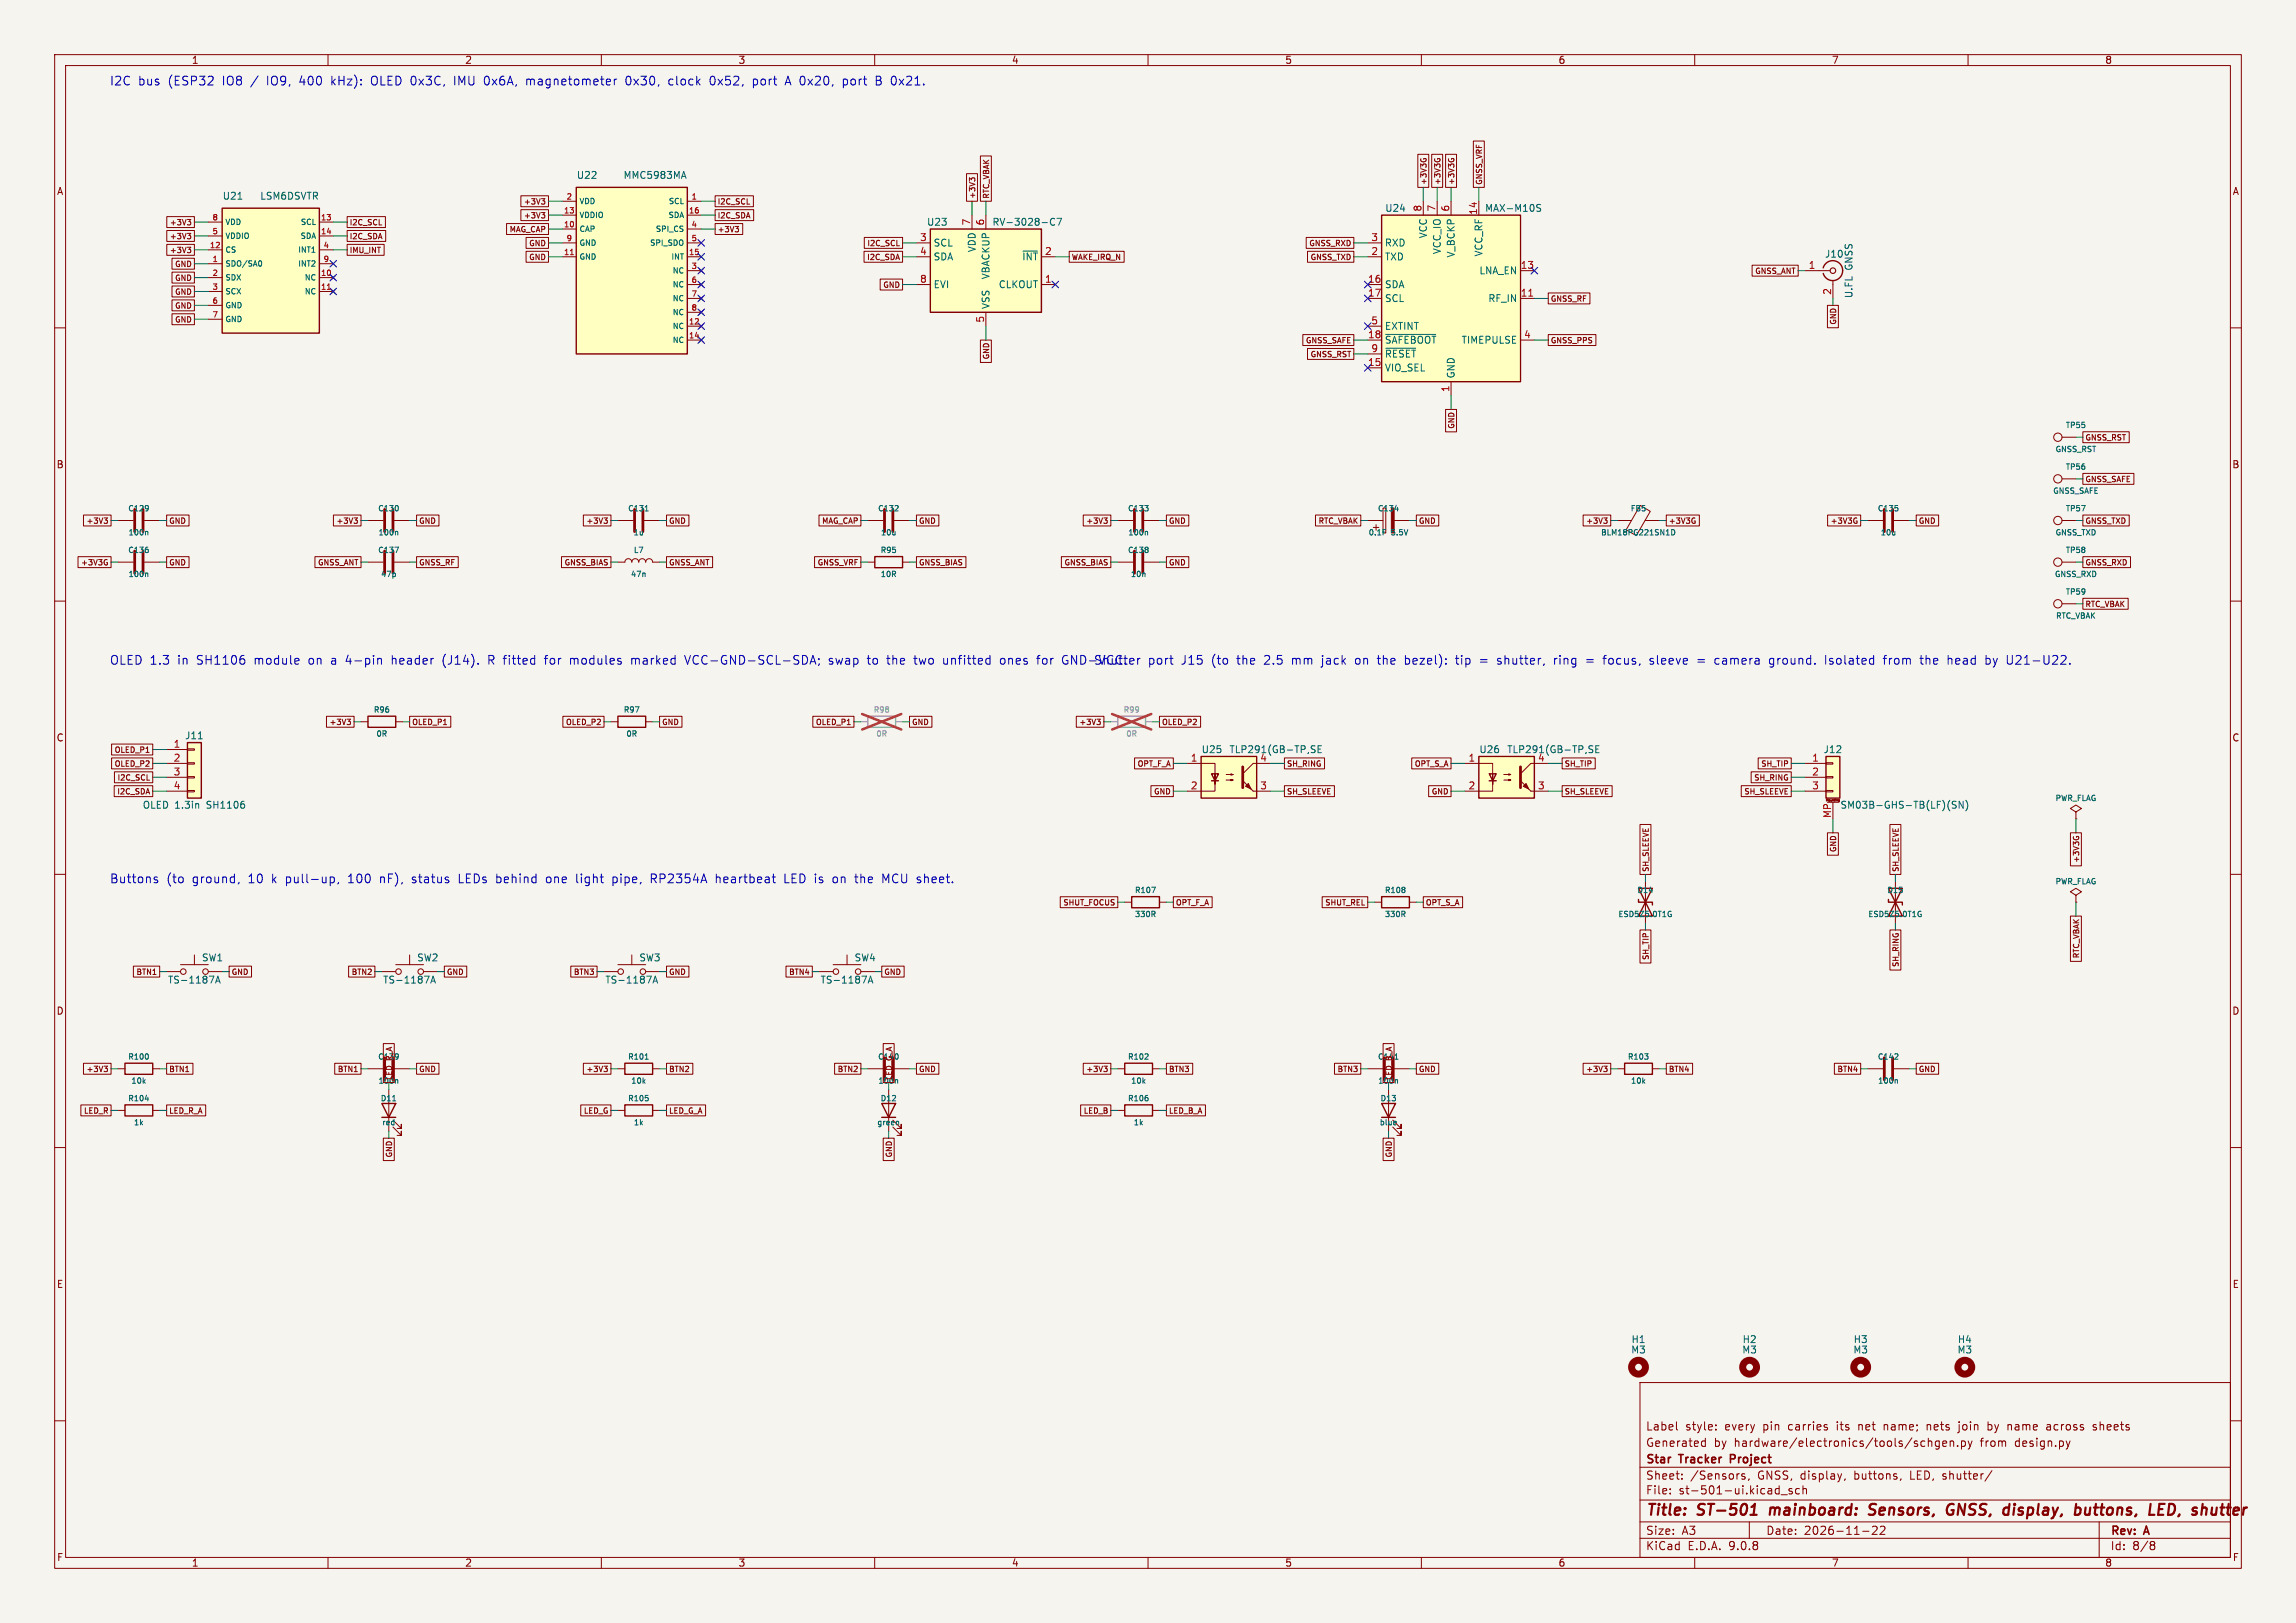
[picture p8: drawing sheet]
<svg xmlns="http://www.w3.org/2000/svg" width="420mm" height="297mm" viewBox="0 0 420 297" stroke-linecap="round" stroke-linejoin="round" font-family="sans-serif">
<defs><g id="words">
<g font-size="2.8" fill="#840000">
<text x="301" y="277.9">Title:</text>
<text x="310.6" y="277.9">ST-501</text>
<text x="324.6" y="277.9">mainboard:</text>
<text x="343.6" y="277.9">Sensors,</text>
<text x="358.6" y="277.9">GNSS,</text>
<text x="369.8" y="277.9">display,</text>
<text x="383.6" y="277.9">buttons,</text>
<text x="398" y="277.9">LED,</text>
<text x="406.7" y="277.9">shutter</text>
</g>
<g font-size="2.2" fill="#0000c2">
<text x="20" y="15.8">I2C</text>
<text x="25.2" y="15.8">bus</text>
<text x="30.8" y="15.8">(ESP32</text>
<text x="40.8" y="15.8">IO8</text>
<text x="46.1" y="15.8">/</text>
<text x="49.2" y="15.8">IO9,</text>
<text x="55.3" y="15.8">400</text>
<text x="61.2" y="15.8">kHz):</text>
<text x="68.6" y="15.8">OLED 0x3C,</text>
<text x="84.1" y="15.8">IMU 0x6A,</text>
<text x="97.5" y="15.8">magnetometer</text>
<text x="115.9" y="15.8">0x30,</text>
<text x="123.9" y="15.8">clock</text>
<text x="131.5" y="15.8">0x52,</text>
<text x="139.5" y="15.8">port</text>
<text x="145.7" y="15.8">A 0x20,</text>
<text x="156.4" y="15.8">port</text>
<text x="162.6" y="15.8">B 0x21.</text>
<text x="20" y="121.7">OLED 1.3</text>
<text x="32.5" y="121.7">in</text>
<text x="36.1" y="121.7">SH1106</text>
<text x="46.8" y="121.7">module</text>
<text x="56.8" y="121.7">on</text>
<text x="61.1" y="121.7">a</text>
<text x="63.9" y="121.7">4-pin</text>
<text x="72.4" y="121.7">header</text>
<text x="81.8" y="121.7">(J14).</text>
<text x="90.3" y="121.7">R fitted</text>
<text x="101" y="121.7">for</text>
<text x="105.7" y="121.7">modules</text>
<text x="117" y="121.7">marked</text>
<text x="127" y="121.7">VCC-GND-SCL-SDA;</text>
<text x="153.5" y="121.7">swap</text>
<text x="160.7" y="121.7">to</text>
<text x="164.4" y="121.7">the</text>
<text x="169.5" y="121.7">two</text>
<text x="174.9" y="121.7">unfitted</text>
<text x="185.5" y="121.7">ones</text>
<text x="192.4" y="121.7">for</text>
<text x="197.1" y="121.7">GND-VCC.</text>
<text x="200" y="121.7">Shutter</text>
<text x="210" y="121.7">port</text>
<text x="216.1" y="121.7">J15</text>
<text x="221.7" y="121.7">(to</text>
<text x="226.5" y="121.7">the</text>
<text x="231.6" y="121.7">2.5</text>
<text x="236.8" y="121.7">mm</text>
<text x="242.4" y="121.7">jack</text>
<text x="248.6" y="121.7">on</text>
<text x="252.9" y="121.7">the</text>
<text x="258" y="121.7">bezel):</text>
<text x="267.5" y="121.7">tip</text>
<text x="272" y="121.7">=</text>
<text x="275.3" y="121.7">shutter,</text>
<text x="285.8" y="121.7">ring</text>
<text x="295.1" y="121.7">focus,</text>
<text x="303.7" y="121.7">sleeve</text>
<text x="312.6" y="121.7">=</text>
<text x="315.9" y="121.7">camera</text>
<text x="326" y="121.7">ground.</text>
<text x="336.4" y="121.7">Isolated</text>
<text x="347.2" y="121.7">from</text>
<text x="354.1" y="121.7">the</text>
<text x="359.2" y="121.7">head</text>
<text x="366.2" y="121.7">by</text>
<text x="370.3" y="121.7">U21-U22.</text>
<text x="20" y="161.7">Buttons</text>
<text x="30.4" y="161.7">(to</text>
<text x="35.2" y="161.7">ground,</text>
<text x="45.6" y="161.7">10</text>
<text x="50" y="161.7">k pull-up,</text>
<text x="64.2" y="161.7">100</text>
<text x="70.1" y="161.7">nF),</text>
<text x="76.1" y="161.7">status</text>
<text x="84.8" y="161.7">LEDs behind</text>
<text x="101.1" y="161.7">one</text>
<text x="106.7" y="161.7">light</text>
<text x="113.4" y="161.7">pipe,</text>
<text x="120.6" y="161.7">RP2354A</text>
<text x="132.6" y="161.7">heartbeat</text>
<text x="145.3" y="161.7">LED is</text>
<text x="154.4" y="161.7">on</text>
<text x="158.7" y="161.7">the</text>
<text x="163.8" y="161.7">MCU sheet.</text>
</g>
<g font-size="2.1" fill="#840000">
<text x="301" y="262">Label</text>
<text x="308.3" y="262">style:</text>
<text x="315.6" y="262">every</text>
<text x="322.7" y="262">pin</text>
<text x="327.4" y="262">carries</text>
<text x="336.4" y="262">its</text>
<text x="340.5" y="262">net</text>
<text x="345.3" y="262">name;</text>
<text x="353.3" y="262">nets</text>
<text x="359.3" y="262">join</text>
<text x="364.8" y="262">by</text>
<text x="368.6" y="262">name</text>
<text x="375.9" y="262">across</text>
<text x="384.5" y="262">sheets</text>
<text x="301" y="268.2">Star</text>
<text x="301" y="265">Generated</text>
<text x="307.3" y="268.2">Tracker</text>
<text x="313.5" y="265">by</text>
<text x="317.2" y="268.2">Project</text>
<text x="317.3" y="265">hardware/electronics/tools/schgen.py</text>
<text x="362.5" y="265">from</text>
<text x="368.9" y="265">design.py</text>
<text x="301" y="273.7">File:</text>
<text x="301" y="271">Sheet:</text>
<text x="307.1" y="273.7">st-501-ui.kicad_sch</text>
<text x="309.2" y="271">/Sensors,</text>
<text x="321.6" y="271">GNSS, display,</text>
<text x="339.5" y="271">buttons,</text>
<text x="349.8" y="271">LED, shutter/</text>
<text x="301" y="281.1">Size:</text>
<text x="307.6" y="281.1">A3</text>
<text x="323" y="281.1">Date:</text>
<text x="330" y="281.1">2026-11-22</text>
<text x="386" y="281.3">Rev:</text>
<text x="392.4" y="281.3">A</text>
<text x="301" y="283.9">KiCad</text>
<text x="308.7" y="283.9">E.D.A.</text>
<text x="316.3" y="283.9">9.0.8</text>
<text x="386" y="283.9">Id:</text>
<text x="390.1" y="283.9">8/8</text>
</g>
<g font-size="1.8" fill="#840000">
<text x="35" y="11.9">1</text>
<text x="85" y="11.9">2</text>
<text x="135" y="11.9">3</text>
<text x="185" y="11.9">4</text>
<text x="235" y="11.9">5</text>
<text x="285" y="11.9">6</text>
<text x="335" y="11.9">7</text>
<text x="385" y="11.9">8</text>
<text x="10.3" y="35.9">A</text>
<text x="408.3" y="35.9">A</text>
<text x="10.3" y="85.9">B</text>
<text x="408.2" y="85.9">B</text>
<text x="10.3" y="135.9">C</text>
<text x="408.2" y="135.9">C</text>
<text x="10.3" y="185.9">D</text>
<text x="408.2" y="185.9">D</text>
<text x="10.3" y="235.9">E</text>
<text x="408.3" y="235.9">E</text>
<text x="10.3" y="285.9">F</text>
<text x="35" y="286.9">1</text>
<text x="85" y="286.9">2</text>
<text x="135" y="286.9">3</text>
<text x="185" y="286.9">4</text>
<text x="235" y="286.9">5</text>
<text x="285" y="286.9">6</text>
<text x="335" y="286.9">7</text>
<text x="385" y="286.9">8</text>
<text x="408.3" y="285.9">F</text>
</g>
<g font-size="1.8" fill="#006464">
<text x="105.4" y="32.9">U22</text>
<text x="114" y="32.9">MMC5983MA</text>
<text x="40.6" y="36.7">U21</text>
<text x="47.5" y="36.7">LSM6DSVTR</text>
<text x="169.5" y="41.5">U23</text>
<text x="181.4" y="41.5">RV-3028-C7</text>
<text x="253.3" y="39">U24</text>
<text x="271.6" y="39">MAX-M10S</text>
<text x="170.7" y="45.3">SCL</text>
<text x="170.7" y="47.9">SDA</text>
<text x="178.7" y="46.2" transform="rotate(-90 178.7 46.2)">VDD</text>
<text x="186.9" y="47.9">~{INT}</text>
<text x="253.2" y="45.3">RXD</text>
<text x="253.2" y="47.9">TXD</text>
<text x="261.2" y="43.7" transform="rotate(-90 261.2 43.7)">VCC</text>
<text x="263.8" y="46.6" transform="rotate(-90 263.8 46.6)">VCC_IO</text>
<text x="266.3" y="47.2" transform="rotate(-90 266.3 47.2)">V_BCKP</text>
<text x="271.4" y="47" transform="rotate(-90 271.4 47)">VCC_RF</text>
<text x="333.7" y="47.3">J10</text>
<text x="170.7" y="52.9">EVI</text>
<text x="181.2" y="51.2" transform="rotate(-90 181.2 51.2)">VBACKUP</text>
<text x="182.6" y="52.9">CLKOUT</text>
<text x="253.2" y="52.9">SDA</text>
<text x="270.5" y="50.4">LNA_EN</text>
<text x="339.1" y="49.4" transform="rotate(-90 339.1 49.4)">GNSS</text>
<text x="181.2" y="56.6" transform="rotate(-90 181.2 56.6)">VSS</text>
<text x="253.2" y="55.5">SCL</text>
<text x="272.2" y="55.5">RF_IN</text>
<text x="339.1" y="54.7" transform="rotate(-90 339.1 54.7)">U.FL</text>
<text x="253.2" y="60.6">EXTINT</text>
<text x="253.2" y="63.1">~{SAFEBOOT}</text>
<text x="253.2" y="65.6">~{RESET}</text>
<text x="267.3" y="63.1">TIMEPULSE</text>
<text x="253.2" y="68.2">VIO_SEL</text>
<text x="266.3" y="69.3" transform="rotate(-90 266.3 69.3)">GND</text>
<text x="33.8" y="135.5">J11</text>
<text x="219.7" y="138">U25</text>
<text x="224.8" y="138">TLP291(GB-TP,SE</text>
<text x="230.4" y="139.4">4</text>
<text x="270.5" y="138">U26</text>
<text x="275.6" y="138">TLP291(GB-TP,SE</text>
<text x="281.2" y="139.4">4</text>
<text x="333.5" y="138">J12</text>
<text x="26" y="148.2">OLED 1.3in</text>
<text x="37.9" y="148.2">SH1106</text>
<text x="336.6" y="148.2">SM03B-GHS-TB(LF)(SN)</text>
<text x="36.8" y="176.1">SW1</text>
<text x="76.2" y="176.1">SW2</text>
<text x="116.8" y="176.1">SW3</text>
<text x="156.2" y="176.1">SW4</text>
<text x="30.6" y="180.2">TS-1187A</text>
<text x="70" y="180.2">TS-1187A</text>
<text x="110.6" y="180.2">TS-1187A</text>
<text x="150" y="180.2">TS-1187A</text>
<text x="298.3" y="246">H1</text>
<text x="318.7" y="246">H2</text>
<text x="339" y="246">H3</text>
<text x="358" y="246">H4</text>
<text x="298.3" y="247.9">M3</text>
<text x="318.6" y="247.9">M3</text>
<text x="338.9" y="247.9">M3</text>
<text x="358" y="247.9">M3</text>
</g>
<g font-size="1.8" fill="#a90000">
<text x="177.5" y="41.3" transform="rotate(-90 177.5 41.3)">7</text>
<text x="180.1" y="41.3" transform="rotate(-90 180.1 41.3)">6</text>
<text x="260.1" y="38.8" transform="rotate(-90 260.1 38.8)">8</text>
<text x="262.6" y="38.8" transform="rotate(-90 262.6 38.8)">7</text>
<text x="265.2" y="38.8" transform="rotate(-90 265.2 38.8)">6</text>
<text x="270.3" y="39.4" transform="rotate(-90 270.3 39.4)">14</text>
<text x="168.2" y="44.2">3</text>
<text x="168.2" y="46.7">4</text>
<text x="191.1" y="46.7">2</text>
<text x="250.8" y="44.2">3</text>
<text x="250.8" y="46.7">2</text>
<text x="168.2" y="51.8">8</text>
<text x="191.1" y="51.8">1</text>
<text x="250.1" y="51.8">16</text>
<text x="278.1" y="49.3">13</text>
<text x="330.8" y="49.3">1</text>
<text x="180.1" y="59.1" transform="rotate(-90 180.1 59.1)">5</text>
<text x="250.1" y="54.4">17</text>
<text x="250.8" y="59.4">5</text>
<text x="278.1" y="54.4">11</text>
<text x="335" y="54" transform="rotate(-90 335 54)">2</text>
<text x="250.1" y="62">18</text>
<text x="250.8" y="64.5">9</text>
<text x="278.7" y="62">4</text>
<text x="250.1" y="67.1">15</text>
<text x="265.2" y="71.8" transform="rotate(-90 265.2 71.8)">1</text>
<text x="31.7" y="136.9">1</text>
<text x="31.7" y="139.4">2</text>
<text x="31.7" y="142">3</text>
<text x="217.7" y="139.4">1</text>
<text x="268.5" y="139.4">1</text>
<text x="331.4" y="139.4">1</text>
<text x="331.4" y="142">2</text>
<text x="31.7" y="144.5">4</text>
<text x="217.7" y="144.5">2</text>
<text x="230.4" y="144.5">3</text>
<text x="268.5" y="144.5">2</text>
<text x="281.2" y="144.5">3</text>
<text x="331.4" y="144.5">3</text>
<text x="335" y="149.8" transform="rotate(-90 335 149.8)">MP</text>
</g>
<g font-size="1.4" fill="#840000">
<text x="261.1" y="33.9" transform="rotate(-90 261.1 33.9)">+3V3G</text>
<text x="263.7" y="33.9" transform="rotate(-90 263.7 33.9)">+3V3G</text>
<text x="266.2" y="33.9" transform="rotate(-90 266.2 33.9)">+3V3G</text>
<text x="271.3" y="33.9" transform="rotate(-90 271.3 33.9)">GNSS_VRF</text>
<text x="30.9" y="41.4">+3V3</text>
<text x="63.9" y="41.4">I2C_SCL</text>
<text x="95.7" y="40.2">+3V3</text>
<text x="95.7" y="37.6">+3V3</text>
<text x="131.2" y="37.6">I2C_SCL</text>
<text x="131.2" y="40.2">I2C_SDA</text>
<text x="178.6" y="36.5" transform="rotate(-90 178.6 36.5)">+3V3</text>
<text x="181.1" y="36.5" transform="rotate(-90 181.1 36.5)">RTC_VBAK</text>
<text x="30.9" y="44">+3V3</text>
<text x="30.9" y="46.5">+3V3</text>
<text x="63.9" y="44">I2C_SDA</text>
<text x="63.9" y="46.5">IMU_INT</text>
<text x="93.1" y="42.7">MAG_CAP</text>
<text x="96.7" y="45.2">GND</text>
<text x="96.7" y="47.8">GND</text>
<text x="131.2" y="42.7">+3V3</text>
<text x="158.5" y="47.8">I2C_SDA</text>
<text x="158.5" y="45.2">I2C_SCL</text>
<text x="196" y="47.8">WAKE_IRQ_N</text>
<text x="239.4" y="45.2">GNSS_RXD</text>
<text x="239.6" y="47.8">GNSS_TXD</text>
<text x="31.9" y="49.1">GND</text>
<text x="31.9" y="51.6">GND</text>
<text x="161.4" y="52.9">GND</text>
<text x="320.9" y="50.3">GNSS_ANT</text>
<text x="31.9" y="54.1">GND</text>
<text x="31.9" y="56.7">GND</text>
<text x="31.9" y="59.2">GND</text>
<text x="283.6" y="55.4">GNSS_RF</text>
<text x="336.1" y="59.6" transform="rotate(-90 336.1 59.6)">GND</text>
<text x="181.1" y="65.9" transform="rotate(-90 181.1 65.9)">GND</text>
<text x="238.7" y="63">GNSS_SAFE</text>
<text x="239.6" y="65.6">GNSS_RST</text>
<text x="283.6" y="63">GNSS_PPS</text>
<text x="266.2" y="78.6" transform="rotate(-90 266.2 78.6)">GND</text>
<text x="381.4" y="80.8">GNSS_RST</text>
<text x="381.4" y="88.4">GNSS_SAFE</text>
<text x="15.7" y="96">+3V3</text>
<text x="30.9" y="96">GND</text>
<text x="61.4" y="96">+3V3</text>
<text x="76.6" y="96">GND</text>
<text x="107.1" y="96">+3V3</text>
<text x="122.3" y="96">GND</text>
<text x="150.2" y="96">MAG_CAP</text>
<text x="168" y="96">GND</text>
<text x="198.6" y="96">+3V3</text>
<text x="213.7" y="96">GND</text>
<text x="241" y="96">RTC_VBAK</text>
<text x="259.5" y="96">GND</text>
<text x="290" y="96">+3V3</text>
<text x="305.2" y="96">+3V3G</text>
<text x="334.7" y="96">+3V3G</text>
<text x="350.9" y="96">GND</text>
<text x="381.4" y="96">GNSS_TXD</text>
<text x="14.7" y="103.7">+3V3G</text>
<text x="30.9" y="103.7">GND</text>
<text x="58" y="103.7">GNSS_ANT</text>
<text x="76.6" y="103.7">GNSS_RF</text>
<text x="103.1" y="103.7">GNSS_BIAS</text>
<text x="122.3" y="103.7">GNSS_ANT</text>
<text x="149.4" y="103.7">GNSS_VRF</text>
<text x="168" y="103.7">GNSS_BIAS</text>
<text x="194.6" y="103.7">GNSS_BIAS</text>
<text x="213.7" y="103.7">GND</text>
<text x="381.4" y="103.7">GNSS_RXD</text>
<text x="381.4" y="111.3">RTC_VBAK</text>
<text x="20.8" y="138">OLED_P1</text>
<text x="60.1" y="132.9">+3V3</text>
<text x="75.3" y="132.9">OLED_P1</text>
<text x="103.4" y="132.9">OLED_P2</text>
<text x="121" y="132.9">GND</text>
<text x="149.1" y="132.9">OLED_P1</text>
<text x="166.7" y="132.9">GND</text>
<text x="197.3" y="132.9">+3V3</text>
<text x="212.5" y="132.9">OLED_P2</text>
<text x="20.8" y="140.5">OLED_P2</text>
<text x="21.4" y="143">I2C_SCL</text>
<text x="208" y="140.5">OPT_F_A</text>
<text x="235.3" y="140.5">SH_RING</text>
<text x="258.7" y="140.5">OPT_S_A</text>
<text x="286.1" y="140.5">SH_TIP</text>
<text x="320.7" y="143">SH_RING</text>
<text x="322" y="140.5">SH_TIP</text>
<text x="21.3" y="145.6">I2C_SDA</text>
<text x="211" y="145.6">GND</text>
<text x="235.3" y="145.6">SH_SLEEVE</text>
<text x="261.8" y="145.6">GND</text>
<text x="286.1" y="145.6">SH_SLEEVE</text>
<text x="318.9" y="145.6">SH_SLEEVE</text>
<text x="301.8" y="159.6" transform="rotate(-90 301.8 159.6)">SH_SLEEVE</text>
<text x="336.1" y="156.1" transform="rotate(-90 336.1 156.1)">GND</text>
<text x="347.5" y="159.6" transform="rotate(-90 347.5 159.6)">SH_SLEEVE</text>
<text x="380.5" y="158" transform="rotate(-90 380.5 158)">+3V3G</text>
<text x="194.4" y="165.9">SHUT_FOCUS</text>
<text x="215" y="165.9">OPT_F_A</text>
<text x="242.3" y="165.9">SHUT_REL</text>
<text x="260.7" y="165.9">OPT_S_A</text>
<text x="24.8" y="178.6">BTN1</text>
<text x="42.3" y="178.6">GND</text>
<text x="64.2" y="178.6">BTN2</text>
<text x="81.7" y="178.6">GND</text>
<text x="104.8" y="178.6">BTN3</text>
<text x="122.3" y="178.6">GND</text>
<text x="144.2" y="178.6">BTN4</text>
<text x="161.7" y="178.6">GND</text>
<text x="301.8" y="175.8" transform="rotate(-90 301.8 175.8)">SH_TIP</text>
<text x="347.5" y="177.1" transform="rotate(-90 347.5 177.1)">SH_RING</text>
<text x="380.5" y="175.5" transform="rotate(-90 380.5 175.5)">RTC_VBAK</text>
<text x="15.7" y="196.4">+3V3</text>
<text x="30.9" y="196.4">BTN1</text>
<text x="61.6" y="196.4">BTN1</text>
<text x="69.1" y="194.1">C139</text>
<text x="71.9" y="197.7" transform="rotate(-90 71.9 197.7)">LED_R_A</text>
<text x="76.6" y="196.4">GND</text>
<text x="107.1" y="196.4">+3V3</text>
<text x="122.3" y="196.4">BTN2</text>
<text x="153.1" y="196.4">BTN2</text>
<text x="160.5" y="194.1">C140</text>
<text x="163.4" y="197.7" transform="rotate(-90 163.4 197.7)">LED_G_A</text>
<text x="168" y="196.4">GND</text>
<text x="198.6" y="196.4">+3V3</text>
<text x="213.7" y="196.4">BTN3</text>
<text x="244.5" y="196.4">BTN3</text>
<text x="251.9" y="194.1">C141</text>
<text x="254.8" y="197.7" transform="rotate(-90 254.8 197.7)">LED_B_A</text>
<text x="259.5" y="196.4">GND</text>
<text x="290" y="196.4">+3V3</text>
<text x="305.2" y="196.4">BTN4</text>
<text x="336" y="196.4">BTN4</text>
<text x="350.9" y="196.4">GND</text>
<text x="69.1" y="198.5">100n</text>
<text x="160.6" y="198.5">100n</text>
<text x="252" y="198.5">100n</text>
<text x="15.2" y="204">LED_R</text>
<text x="30.9" y="204">LED_R_A</text>
<text x="106.7" y="204">LED_G</text>
<text x="122.3" y="204">LED_G_A</text>
<text x="198.1" y="204">LED_B</text>
<text x="213.7" y="204">LED_B_A</text>
<text x="71.9" y="212" transform="rotate(-90 71.9 212)">GND</text>
<text x="163.4" y="212" transform="rotate(-90 163.4 212)">GND</text>
<text x="254.8" y="212" transform="rotate(-90 254.8 212)">GND</text>
</g>
<g font-size="1.4" fill="#a90000">
<text x="38.8" y="40.4">8</text>
<text x="58.6" y="40.4">13</text>
<text x="103.1" y="39.1">13</text>
<text x="103.1" y="41.7">10</text>
<text x="103.5" y="36.6">2</text>
<text x="125.9" y="39.1">16</text>
<text x="126.4" y="36.6">1</text>
<text x="126.4" y="41.7">4</text>
<text x="38.3" y="45.5">12</text>
<text x="38.8" y="42.9">5</text>
<text x="58.6" y="42.9">14</text>
<text x="59.1" y="45.5">4</text>
<text x="103.1" y="46.7">11</text>
<text x="103.5" y="44.2">9</text>
<text x="125.9" y="46.7">15</text>
<text x="126.4" y="44.2">5</text>
<text x="38.8" y="48">1</text>
<text x="38.8" y="50.5">2</text>
<text x="38.8" y="53.1">3</text>
<text x="58.6" y="50.5">10</text>
<text x="58.6" y="53.1">11</text>
<text x="59.1" y="48">9</text>
<text x="126.4" y="49.3">3</text>
<text x="126.4" y="51.8">6</text>
<text x="38.8" y="55.6">6</text>
<text x="38.8" y="58.2">7</text>
<text x="125.9" y="59.4">12</text>
<text x="126.4" y="54.4">7</text>
<text x="126.4" y="56.9">8</text>
<text x="125.9" y="62">14</text>
</g>
<g font-size="1.4" fill="#006464">
<text x="41.1" y="41.4">VDD</text>
<text x="54.9" y="41.4">SCL</text>
<text x="105.9" y="37.6">VDD</text>
<text x="105.9" y="40.1">VDDIO</text>
<text x="122.2" y="40.1">SDA</text>
<text x="122.2" y="37.6">SCL</text>
<text x="41.1" y="43.9">VDDIO</text>
<text x="41.1" y="46.4">CS</text>
<text x="54.4" y="46.4">INT1</text>
<text x="54.8" y="43.9">SDA</text>
<text x="105.9" y="42.6">CAP</text>
<text x="105.9" y="45.2">GND</text>
<text x="105.9" y="47.7">GND</text>
<text x="118.8" y="45.2">SPI_SDO</text>
<text x="119.8" y="42.6">SPI_CS</text>
<text x="122.7" y="47.7">INT</text>
<text x="41.1" y="49">SDO/SA0</text>
<text x="41.1" y="51.5">SDX</text>
<text x="54.4" y="49">INT2</text>
<text x="55.6" y="51.5">NC</text>
<text x="122.9" y="50.3">NC</text>
<text x="122.9" y="52.8">NC</text>
<text x="41.1" y="54.1">SCX</text>
<text x="41.1" y="56.6">GND</text>
<text x="41.1" y="59.1">GND</text>
<text x="55.6" y="54.1">NC</text>
<text x="122.9" y="55.3">NC</text>
<text x="122.9" y="57.9">NC</text>
<text x="122.9" y="60.4">NC</text>
<text x="122.9" y="63">NC</text>
<text x="375.9" y="82.9">GNSS_RST</text>
<text x="377.8" y="78.5">TP55</text>
<text x="377.8" y="86.2">TP56</text>
<text x="23.3" y="93.8">C129</text>
<text x="69.1" y="93.8">C130</text>
<text x="114.8" y="93.8">C131</text>
<text x="160.5" y="93.8">C132</text>
<text x="206.2" y="93.8">C133</text>
<text x="251.9" y="93.8">C134</text>
<text x="298.2" y="93.8">FB5</text>
<text x="343.4" y="93.8">C135</text>
<text x="375.5" y="90.6">GNSS_SAFE</text>
<text x="377.8" y="93.8">TP57</text>
<text x="23.3" y="101.4">C136</text>
<text x="23.4" y="98.2">100n</text>
<text x="69.1" y="101.4">C137</text>
<text x="69.1" y="98.2">100n</text>
<text x="115.8" y="98.2">1u</text>
<text x="115.8" y="101.4">L7</text>
<text x="161" y="101.4">R95</text>
<text x="161" y="98.2">10u</text>
<text x="206.2" y="101.4">C138</text>
<text x="206.3" y="98.2">100n</text>
<text x="250.3" y="98.2">0.1F</text>
<text x="254.5" y="98.2">5.5V</text>
<text x="292.8" y="98.2">BLM18PG221SN1D</text>
<text x="343.9" y="98.2">10u</text>
<text x="375.9" y="98.2">GNSS_TXD</text>
<text x="377.8" y="101.4">TP58</text>
<text x="23.4" y="105.8">100n</text>
<text x="69.6" y="105.8">47p</text>
<text x="115.3" y="105.8">47n</text>
<text x="161" y="105.8">10R</text>
<text x="206.7" y="105.8">10n</text>
<text x="375.8" y="105.8">GNSS_RXD</text>
<text x="376" y="113.4">RTC_VBAK</text>
<text x="377.8" y="109">TP59</text>
<text x="68.3" y="130.6">R96</text>
<text x="114" y="130.6">R97</text>
<text x="68.7" y="135">0R</text>
<text x="114.5" y="135">0R</text>
<text x="375.9" y="146.8">PWR_FLAG</text>
<text x="207.5" y="163.6">R107</text>
<text x="253.2" y="163.6">R108</text>
<text x="299.4" y="163.6">D14</text>
<text x="345.1" y="163.6">D15</text>
<text x="375.9" y="162">PWR_FLAG</text>
<text x="207.5" y="168">330R</text>
<text x="253.2" y="168">330R</text>
<text x="295.9" y="168">ESD5Z5.0T1G</text>
<text x="341.7" y="168">ESD5Z5.0T1G</text>
<text x="23.3" y="194.1">R100</text>
<text x="114.8" y="194.1">R101</text>
<text x="206.2" y="194.1">R102</text>
<text x="297.7" y="194.1">R103</text>
<text x="343.4" y="194.1">C142</text>
<text x="23.3" y="201.7">R104</text>
<text x="23.9" y="198.5">10k</text>
<text x="69.5" y="201.7">D11</text>
<text x="114.8" y="201.7">R105</text>
<text x="115.4" y="198.5">10k</text>
<text x="161" y="201.7">D12</text>
<text x="206.2" y="201.7">R106</text>
<text x="206.8" y="198.5">10k</text>
<text x="252.4" y="201.7">D13</text>
<text x="298.2" y="198.5">10k</text>
<text x="343.4" y="198.5">100n</text>
<text x="24.4" y="206.1">1k</text>
<text x="69.8" y="206.1">red</text>
<text x="115.8" y="206.1">1k</text>
<text x="160.4" y="206.1">green</text>
<text x="207.3" y="206.1">1k</text>
<text x="252.3" y="206.1">blue</text>
</g>
<g font-size="1.4" fill="#939391">
<text x="159.7" y="130.6">R98</text>
<text x="205.4" y="130.6">R99</text>
<text x="160.2" y="135">0R</text>
<text x="205.9" y="135">0R</text>
</g>
<text font-size=".5" fill="#840000" x="333.9" y="146.8">Mounting</text>
</g></defs>
<path d="M0 0h420v297h-420z" fill="#f5f4ef" stroke="#f5f4ef" stroke-width=".18"/>
<g fill="none" stroke="#840000" stroke-width=".18">
<path d="M10 10h400v277h-400zM12 12h396v273h-396zM60 10v2M110 10v2M160 10v2M210 10v2M260 10v2M310 10v2M360 10v2M10 60h2M408 60h2M10 110h2"/>
<path d="M408 110h2M66 132.1h1.3M72.4 132.1h1.3M10 160h2M408 160h2M10 210h2M408 210h2M300 253h108v32h-108zM10 260h2M300 278.5h108M300 274.5h108M300 268.5h108"/>
<path d="M305.5 273.2v.2M305.5 272.5v.1M306.7 261.5l.2 .2M307.7 270.5v.2M307.7 269.8v.1M311.4 264.6h.5M311.4 263.8h.5M311.9 263.2v1.5M313.9 261.5v.2M313.9 260.8v.1M318.6 270l.6 .4-.2 .3-.4-.1M319.2 269.8l-.4-.1-.2 .2"/>
<path d="M319.9 270.6l-.1 .3M320 278.5v3M325.8 273.5h1.1M327.8 272.5l-.4-.1-.2 .2 .1 .2 .5 .2v.3h-.6M329.2 272.5l-.5-.1-.3 .3v.4l.2 .2h.6M329.8 272.5l.2-.1 .4 .1v.9M329.8 271.9v1.5M337.5 270.6l-.1 .3M342.5 279.4l.6-.1 .2 .1 .1 .3-1 1.1h1M344.2 279.3l-.3 .1M344.5 279.3l.3 .3-.1 .3-.8 .9h.9M344.7 260.7v1"/>
<path d="M344.7 260.8h.1M347.7 270.6l-.1 .3M352.5 260.7v1M352.7 263.8l.2-.1 .4 .1 .1 .9M352.7 263.2v1.5M352.7 260.7l-.2 .1M354.7 263.8l-.4-.1-.3 .3v.4l.2 .2h.5M354.7 263.7v1.2l-.3 .3-.3-.1M355.4 264.2l.7-.2-.1-.2-.4-.1-.2 .2v.7h.6M356.7 263.8l.2-.1 .4 .1 .1 .9M356.7 263.7v1M358.1 264.5v.2"/>
<path d="M358.4 260.2v.1M358.4 260.7v1.3l-.3 .2M358.8 263.8l.4-.1 .3 .3v.4l-.1 .2h-.6M358.8 263.7v1.5M360 263.7l.4 1M360.4 264.7l-.4 .5M360.7 263.7l-.3 1M363.7 260.2v1.5M363.7 260.8h.5M363.7 261.6h.5M364.4 269.1l-1.3 1.9M367.5 260.7h.2l.2 .2v.8"/>
<path d="M374.4 260.8h.6l.1 .9M374.4 261.6h.7M375.1 261l-.7 .2M378.7 263.7l-.4 1M383.4 260.8l-.3-.1-.2 .2v.2l.5 .2v.3h-.5M384 278.5v6.5M408 260h2M60 285v2M110 285v2M160 285v2M210 285v2M260 285v2"/>
<path d="M300 281.5h108M310 285v2M340.7 280.2h1.2M360 285v2M393.6 282.1l.4 .1 .2 .2-.3 .3M393.6 282.7h.3M393.9 282.7l.2 .2 .1 .4-.2 .2-.4 .1"/>
</g>
<g fill="none" stroke="#840000" stroke-width=".4">
<path d="M320.2 277.2h1.1M320.6 275.7l.4-.5-.2 2M323.9 275.9l-.2 1.3M342.9 277a.85 .85 0 0 1-1.1 .1M342.9 275.2l-.7 .1a.46 .46 0 0 0-.2 .5 .46 .46 0 0 0 .3 .4l.6 .1M357 276.3h.3v.7a.68 .68 0 0 1-1.1-.1M357.4 275.3a.86 .86 0 0 0-1.3 .8M368.5 275.9l-.2 1.3M368.5 275.2v.2M368.5 275.2l-.1 .1 .1 .1M368.5 275.2l.1 .1-.1 .1M381.5 275.9l-.1 1.2a.57 .57 0 0 0 .8-.1"/>
<path d="M382.4 275.9l-.2 1.3M394.8 277.2h.9M394.9 276.2h.7M395 275.2h1M397.3 275.2h-.5l-.2 2 .7-.1M405.4 277l-.4 .2M405.5 275.9l-.2 1.3"/>
</g>
<path d="M316.5 267h.6M317.1 266.2h-.6v1.5" fill="none" stroke="#840000" stroke-width=".3"/>
<circle cx="299.7" cy="250.2" r="1.27" fill="none" stroke="#840000" stroke-width="1.3"/>
<path d="M67.3 131.1h5.1v2h-5.1z" fill="none" stroke="#840000" stroke-width=".25"/>
<path d="M34.3 135.9h2.5v10.2h-2.5z" fill="#ffffc2"/>
<path d="M34.3 135.9h2.5v10.2h-2.5zM113 131.1h5.1v2h-5.1z" fill="none" stroke="#840000" stroke-width=".25"/>
<g fill="none" stroke="#840000" stroke-width=".18">
<path d="M21.6 95.3h2.8M26.4 95.3h2.8M67.3 95.3h2.8M72.1 95.3h2.8M113 95.3h2.8M117.9 95.3h2.7M21.6 102.9h2.8M26.4 102.9h2.8M67.3 102.9h2.8M72.1 102.9h2.8M113 102.9h1.3a.64 .64 0 0 1 .6-.7 .64 .64 0 0 1 .7 .7 .64 .64 0 0 1 .6-.7 .64 .64 0 0 1 .6 .7 .64 .64 0 0 1 .7-.7 .64 .64 0 0 1 .6 .7 .64 .64 0 0 1 .6-.7 .64 .64 0 0 1 .7 .7h1.2M30.5 137.2h3.8"/>
<path d="M30.5 139.7h3.8M34.3 137h1.3v.3h-1.3zM34.3 139.6h1.3v.2h-1.3zM111.8 132.1h1.2M118.1 132.1h1.3M30.5 142.2h3.8M30.5 144.8h3.8M34.3 142.1h1.3v.3h-1.3zM34.3 144.7h1.3v.2h-1.3z"/>
</g>
<path d="M26.8 97.2l.2 .2v.5M27.1 92.6v.7M27.1 92.9v.1M72.5 97.2l.3 .2v.5M72.8 92.7v.6M118 93.5h.6M26.8 104.9l.2 .1v.5M27.1 100.6v.4M72.2 100.1h.7l-.4 1M36.3 135.2h.7M36.3 147.1v.8" fill="none" stroke="#006464" stroke-width=".18"/>
<path d="M24.6 93.2v4.1M26.2 93.2v4.1M70.4 93.2v4.1M71.9 93.2v4.1M116.1 93.2v4.1M117.6 93.2v4.1M24.6 100.8v4.1M26.2 100.8v4.1M70.4 100.8v4.1M71.9 100.8v4.1" fill="none" stroke="#840000" stroke-width=".51"/>
<path d="M105.4 34.3h20.3v30.5h-20.3z" fill="#ffffc2"/>
<path d="M105.4 34.3h20.3v30.5h-20.3z" fill="none" stroke="#840000" stroke-width=".25"/>
<g fill="none" stroke="#840000" stroke-width=".18">
<path d="M102.9 36.8h2.5M102.9 39.4h2.5M125.7 36.8h2.6M125.7 39.4h2.6M102.9 41.9h2.5M102.9 44.5h2.5M102.9 47h2.5M125.7 41.9h2.6M125.7 44.5h2.6M125.7 47h2.6M125.7 49.5h2.6M125.7 52.1h2.6"/>
<path d="M125.7 54.6h2.6M125.7 57.2h2.6M125.7 59.7h2.6M127.9 49.1l.8 .8M127.9 51.7l.8 .8M127.9 54.2l.8 .8M127.9 56.8l.8 .7M127.9 59.3l.8 .8M128.7 49.1l-.8 .8M128.7 51.7l-.8 .8M128.7 54.2l-.8 .8M128.7 56.8l-.8 .7"/>
<path d="M128.7 59.3l-.8 .8M125.7 62.2h2.6M127.9 61.8l.8 .8M128.7 61.8l-.8 .8"/>
</g>
<path d="M104.3 46.6h.6" fill="none" stroke="#a90000" stroke-width=".18"/>
<path d="M124.8 32.3h.6M125.1 31.4l.4 1.2" fill="none" stroke="#006464" stroke-width=".18"/>
<path d="M40.6 38.1h17.8v22.9h-17.8z" fill="#ffffc2"/>
<path d="M40.6 38.1h17.8v22.9h-17.8zM345.4 162.6h2.6l-2.6 5h2.6zM345.4 164.6v.5h2.6v.5" fill="none" stroke="#840000" stroke-width=".25"/>
<g fill="none" stroke="#840000" stroke-width=".18">
<path d="M38.1 40.6h2.5M38.1 43.2h2.5M38.1 45.7h2.5M38.1 48.3h2.5M38.1 50.8h2.5M38.1 53.3h2.5M38.1 55.9h2.5M38.1 58.4h2.5M58.4 40.6h2.6M58.4 43.2h2.6M58.4 45.7h2.6M58.4 48.3h2.6"/>
<path d="M58.4 50.8h2.6M58.4 53.3h2.6M60.6 50.4l.7 .8M60.6 53l.7 .7M61.3 50.4l-.7 .8M61.3 53l-.7 .7M30.5 177.8h2.5M33 176.5h5.1M35.6 174.8v1.7M38.1 177.8h2.5M346.7 161.3v7.6M341.6 195.6h2.8"/>
<path d="M346.5 195.6h2.7"/>
<circle cx="33.5" cy="177.8" r=".51"/>
<circle cx="37.6" cy="177.8" r=".51"/>
</g>
<path d="M43.5 36.5h.8M47.5 47.7a.53 .53 0 0 1 .4 .5 .53 .53 0 0 1-.4 .5M39.4 179.9l.5-1.3 .4 1.3M39.6 179.5h.6M351.2 166.8h.2M351.3 167.3h.1v.4l-.2 .1M346.6 193.8h.6M346.8 197.6l.3 .1v.5M347.1 192.9v.4" fill="none" stroke="#006464" stroke-width=".18"/>
<path d="M59.9 53h.6" fill="none" stroke="#a90000" stroke-width=".18"/>
<g fill="none" stroke="#840000" stroke-width="1.3">
<circle cx="320" cy="250.2" r="1.27"/>
<circle cx="340.4" cy="250.2" r="1.27"/>
<circle cx="359.4" cy="250.2" r="1.27"/>
</g>
<path d="M344.7 193.5v4.1M346.2 193.5v4.1" fill="none" stroke="#840000" stroke-width=".51"/>
<path d="M334 138.4h2.5v7.7h-2.5z" fill="#ffffc2"/>
<path d="M160 101.9h5.1v2h-5.1zM334 138.4h2.5v7.7h-2.5zM299.7 162.6h2.6l-2.6 5h2.6zM299.7 164.6v.5h2.6v.5M297.2 194.6h5.1v2h-5.1z" fill="none" stroke="#840000" stroke-width=".25"/>
<g fill="none" stroke="#840000" stroke-width=".18">
<path d="M158.7 95.3h2.8M163.6 95.3h2.8M250.2 95.3h2.8M251.2 96.5h1M251.7 96v1M253 93h.5v4.5h-.5zM255 95.3h2.8M377.2 95.3h2.5M377.2 87.6h2.5M158.7 102.9h1.3M165.1 102.9h1.3M377.2 110.5h2.5"/>
<path d="M377.2 102.9h2.5M330.2 139.7h3.8M334 139.6h1.3v.2h-1.3zM330.2 142.2h3.8M330.2 144.8h3.8M334 142.1h1.3v.3h-1.3zM334 144.7h1.3v.2h-1.3zM334.3 146.8h2M335.3 146.8v3.1M379.7 148.6l1-.6-1-.7-1 .7 1 .6v1.3M379.7 149.9h.1M149.9 177.8h2.5"/>
<path d="M152.4 176.5h5.1M154.9 174.8v1.7M157.5 177.8h2.5M301 161.3v7.6M379.7 163.8l1-.6-1-.6-1 .6 1 .6v1.3M379.7 165.1h.1M295.9 195.6h1.3M302.3 195.6h1.2"/>
<circle cx="376.4" cy="87.6" r=".76"/>
<circle cx="376.4" cy="95.2" r=".76"/>
<circle cx="376.4" cy="102.9" r=".76"/>
<circle cx="376.4" cy="110.5" r=".76"/>
<circle cx="152.9" cy="177.8" r=".51"/>
<circle cx="157" cy="177.8" r=".51"/>
</g>
<path d="M163.7 93.5h.6M164.3 92.6v.3M255.2 93.2h.6M357.8 146.7l-.5-.1-.1 .2v.3l.5 .3 .1 .3-.2 .2-.5-.1M359.1 146.6v1.3l-.7-1.3v1.3M359.6 146.4a1.46 1.46 0 0 1 0 2M158.8 179.9l.4-1.3 .5 1.3M158.9 179.5h.6M305.4 166.8h.3M305.5 167.3h.2v.4l-.3 .1M300.8 192.8h.7l-.4 .4M301.4 193.3v.4" fill="none" stroke="#006464" stroke-width=".18"/>
<path d="M158.7 131.1h5.1v2h-5.1z" fill="none" stroke="#9c9b98" stroke-width=".25"/>
<path d="M157.5 132.1h1.2M163.8 132.1h1.3" fill="none" stroke="#9c9b98" stroke-width=".18"/>
<path d="M157.7 130.7l7.2 2.8M164.9 130.7l-7.2 2.8" fill="none" stroke="#e12e31" stroke-width=".46"/>
<path d="M161.8 93.2v4.1M163.3 93.2v4.1" fill="none" stroke="#840000" stroke-width=".51"/>
<path d="M254.5 93h.5v4.5h-.5z" fill="#840000" stroke="#840000" stroke-width=".18"/>
<path d="M219.7 138.4h10.2v7.7h-10.2z" fill="#ffffc2"/>
<path d="M219.7 138.4h10.2v7.7h-10.2zM221.6 141.6h1.3l-.7 1.3zM221.6 142.9h1.3M114.3 194.6h5.1v2h-5.1zM114.3 202.2h5.1v2h-5.1zM161.3 201.9h2.5l-1.2 2.6zM161.3 204.5h2.5" fill="none" stroke="#840000" stroke-width=".25"/>
<g fill="none" stroke="#840000" stroke-width=".18">
<path d="M204.5 95.3h2.8M209.3 95.3h2.8M204.5 102.9h2.8M209.3 102.9h2.8M217.2 139.7h5v3.8v-1.9M232.4 139.7h-3.2l-1.9 1.9M222.2 142.9v1.9h-5M224.3 141.7h1.3l-.4 .2v-.3l.4 .1M224.3 142.7h1.3l-.4 .2v-.3l.4 .1M229.2 144.8h3.2M113 195.6h1.3M119.4 195.6h1.2"/>
<path d="M158.7 195.6h2.8M162.6 199.4v7.6M163.6 195.6h2.8M113 203.2h1.3M119.4 203.2h1.2M163.3 206.2l1.5 1.6v-.8v.8h-.7M163.3 205l1.5 1.5v-.8v.8h-.7"/>
</g>
<path d="M207.5 93.2v4.1M209 93.2v4.1M207.5 100.8v4.1M209 100.8v4.1M227.3 140.3v3.8M161.8 193.5v4.1M163.3 193.5v4.1" fill="none" stroke="#840000" stroke-width=".51"/>
<g fill="#840000" stroke="#840000" stroke-width=".18">
<path d="M227.8 143.9l.5-.5 .6 1z"/>
<path d="M227.3 142.9l1.9 1.9z"/>
</g>
<g fill="none" stroke="#006464" stroke-width=".18">
<path d="M209.4 92.5h.6l-.3 .4M209.6 97.2l.3 .2v.5M210 93v.4M210 100.2v.3M210 100.6v.4M240.1 137.1l.3 .1 .2 .3-.3 .2h-.3M240.1 136.5h.5M241.1 137.1h.4M241.7 136.5h-.6v1.2h.6M118 193.8h.6M163.9 197.6l.3 .1v.5M164.3 193v.6"/>
<path d="M118.5 200.9v.5M164.3 205.2l.1 .1v.6"/>
</g>
<path d="M204.5 131.1h5v2h-5z" fill="none" stroke="#9c9b98" stroke-width=".25"/>
<path d="M203.2 132.1h1.3M209.5 132.1h1.3" fill="none" stroke="#9c9b98" stroke-width=".18"/>
<path d="M203.4 130.7l7.2 2.8M210.6 130.7l-7.2 2.8" fill="none" stroke="#e12e31" stroke-width=".46"/>
<path d="M170.2 41.9h20.3v15.3h-20.3z" fill="#ffffc2"/>
<path d="M170.2 41.9h20.3v15.3h-20.3zM333.5 49a1.81 1.81 0 0 1 2.8-1 1.81 1.81 0 0 1 0 3 1.81 1.81 0 0 1-2.8-1M207 164.1h5.1v2h-5.1zM252.7 164.1h5.1v2h-5.1zM22.9 194.6h5v2h-5zM205.7 194.6h5.1v2h-5.1zM22.9 202.2h5v2h-5zM69.8 201.9h2.6l-1.3 2.6zM69.8 204.5h2.6M205.7 202.2h5.1v2h-5.1zM252.7 201.9h2.6l-1.3 2.6zM252.7 204.5h2.6" fill="none" stroke="#840000" stroke-width=".25"/>
<g fill="none" stroke="#840000" stroke-width=".18">
<path d="M177.8 39.4v2.5M180.3 39.4v2.5M167.6 44.5h2.6M167.6 47h2.6M167.6 52.1h2.6M180.3 57.2v2.5M190.5 47h2.5M190.5 52.1h2.5M330.2 49.5h4.6M335.3 51.3v3.3M377.2 80h2.5M69.8 177.8h2.6"/>
<path d="M72.4 176.5h5.1M74.9 174.8v1.7M77.5 177.8h2.5M110.5 177.8h2.5M113 176.5h5.1M115.6 174.8v1.7M118.1 177.8h2.5M205.7 165.1h1.3M212.1 165.1h1.3M251.5 165.1h1.2M257.8 165.1h1.3M21.6 195.6h1.3"/>
<path d="M27.9 195.6h1.3M67.3 195.6h2.8M71.1 199.4v7.6M72.1 195.6h2.8M204.5 195.6h1.2M210.8 195.6h1.3M250.2 195.6h2.8M254 199.4v7.6M255 195.6h2.8M21.6 203.2h1.3M27.9 203.2h1.3M71.9 206.2l1.5 1.6v-.8v.8h-.8"/>
<path d="M71.9 205l1.5 1.5v-.8v.8h-.8M204.5 203.2h1.2M210.8 203.2h1.3M254.8 206.2l1.5 1.6v-.8v.8h-.8M254.8 205l1.5 1.5v-.8v.8h-.8"/>
<circle cx="376.4" cy="80" r=".76"/>
<circle cx="72.9" cy="177.8" r=".51"/>
<circle cx="77" cy="177.8" r=".51"/>
<circle cx="113.5" cy="177.8" r=".51"/>
<circle cx="117.6" cy="177.8" r=".51"/>
</g>
<g fill="none" stroke="#006464" stroke-width=".18">
<path d="M193.3 39.9h.9l-.6 1.3M187.1 45.9h2.7M192.9 40.1a.6 .6 0 0 0-.8 .4 .6 .6 0 0 0 .6 .7l.2-.1M78.8 179.9l.4-1.3 .4 1.3M78.9 179.5h.6M119.4 179.9l.5-1.3 .4 1.3M119.6 179.5h.6M210.7 162.4h.6l-.4 1M211 167.3l.3 .5M211.2 166.8v.4M256.7 167.3l.3 .5M257 162.4v.3"/>
<path d="M257 162.9v.4M257 166.8v.4M27.1 193v.6M72.5 197.6l.3 .1v.5M72.8 192.9v.7M72.9 193.3l-.1 .1M209.4 193.8h.6M210 192.9v.4M255.2 193.8h.5M255.4 197.6l.2 .1v.5M26.6 201.1h.6M71.8 201.5h.6"/>
<path d="M210 200.9v.5M255.3 205.2l.1 .2-.5 .1M255.4 205.8l-.1 .1"/>
</g>
<path d="M70.4 193.5v4.1M71.9 193.5v4.1M253.2 193.5v4.1M254.8 193.5v4.1" fill="none" stroke="#840000" stroke-width=".51"/>
<circle cx="335.3" cy="49.5" r=".51" fill="none" stroke="#840000" stroke-width=".2"/>
<path d="M270.5 138.4h10.2v7.7h-10.2z" fill="#ffffc2"/>
<path d="M270.5 138.4h10.2v7.7h-10.2zM272.4 141.6h1.3l-.7 1.3zM272.4 142.9h1.3" fill="none" stroke="#840000" stroke-width=".25"/>
<path d="M295.9 95.3h2.5M300 92.5l1.9 1.1-2.6 4.4-1.8-1zM300.9 95.3h2.6M268 139.7h5v3.8v-1.9M283.2 139.7h-3.2l-1.9 1.9M273 142.9v1.9h-5M275.1 141.7h1.3l-.4 .2v-.3l.4 .1M275.1 142.7h1.3l-.4 .2v-.3l.4 .1M280 144.8h3.2" fill="none" stroke="#840000" stroke-width=".18"/>
<path d="M278.1 140.3v3.8" fill="none" stroke="#840000" stroke-width=".51"/>
<g fill="#840000" stroke="#840000" stroke-width=".18">
<path d="M278.6 143.9l.5-.5 .6 1z"/>
<path d="M278.1 142.9l1.9 1.9z"/>
</g>
<path d="M305.8 96.9a.51 .51 0 0 1 .6 .5 .51 .51 0 0 1-.6 .5zM290.9 137.1l.3 .1 .2 .3-.3 .2h-.3M290.9 136.5h.5M291.9 137.1h.4M292.5 136.5h-.6v1.2h.6" fill="none" stroke="#006464" stroke-width=".18"/>
<path d="M252.7 39.4h25.4v30.5h-25.4z" fill="#ffffc2"/>
<path d="M252.7 39.4h25.4v30.5h-25.4z" fill="none" stroke="#840000" stroke-width=".25"/>
<g fill="none" stroke="#840000" stroke-width=".18">
<path d="M30.5 39.6h5.1v2h-5.1zM63.5 39.6h7v2h-7zM95.3 38.4h5v2h-5zM95.3 35.8h5v2h-5zM99 38.9h.7l-.4 .4 .3 .1 .1 .3-.2 .2h-.3M99 36.4h.7l-.4 .3 .3 .1 .1 .4-.2 .2h-.3M130.8 35.8h7v2h-7zM130.8 38.4h7.1v2h-7.1zM176.8 31.8h2v5h-2zM177.7 32.9l-.4-.4v.7M177.7 32.7l.2-.2h.2l.2 .2M179.3 28.5h2v8.3h-2z"/>
<path d="M259.3 28.2h2.1v6.1h-2.1zM259.9 29.1v.2M260.3 36.8v2.6M260.4 29.2v-.2h.4l.1 .2M261.9 28.2h2v6.1h-2zM262.5 29.1l-.1 .2M262.9 36.8v2.6M263 29.2v-.2h.3l.1 .2M264.4 28.2h2v6.1h-2zM265 29.1v.2M265.4 36.8v2.6M265.5 29.2v-.2h.4l.1 .2"/>
<path d="M269.5 25.8h2v8.5h-2zM270.5 36.8v2.6M30.5 42.2h5.1v2h-5.1zM30.5 44.7h5.1v2h-5.1zM31.5 47.3h4.1v2h-4.1zM31.5 49.8h4.1v2h-4.1zM31.5 52.3h4.1v2h-4.1zM31.5 54.9h4.1v2h-4.1zM31.5 57.4h4.1v2h-4.1zM34.3 40.2h.6l-.3 .3 .2 .1 .1 .4-.2 .2h-.3M34.3 42.7h.6l-.3 .4 .2 .1 .1 .3-.2 .2h-.3M34.3 45.2h.6l-.3 .4 .2 .1 .1 .4-.2 .1h-.3"/>
<path d="M63.5 42.2h7.1v2h-7.1zM63.5 44.7h6.8v2h-6.8zM92.7 40.9h7.6v2h-7.6zM96.2 43.4h4.1v2.1h-4.1zM96.2 46h4.1v2h-4.1zM130.8 40.9h5.1v2h-5.1zM134.5 41.4h.6l-.3 .4M134.9 41.8l.2 .2v.2l-.2 .2M158 46h7.1v2h-7.1zM158.1 43.4h7v2.1h-7zM161 51.1h4.1v2h-4.1zM195.6 46h10v2h-10z"/>
<path d="M238.9 43.4h8.7v2.1h-8.7zM239.2 46h8.4v2h-8.4zM250.2 44.5h2.5M250.2 47h2.5M250.2 52.1h2.5M250.2 54.6h2.5M250.2 59.7h2.5M278.1 54.6h2.6M278.1 49.5h2.6M283.2 53.6h7.6v2h-7.6zM320.5 48.5h8.4v2h-8.4zM334.3 55.9h2v4.1h-2z"/>
<path d="M179.3 62.2h2v4.1h-2zM238.3 61.2h9.3v2h-9.3zM239.2 63.8h8.4v2h-8.4zM250.2 62.2h2.5M250.2 64.8h2.5M250.2 67.3h2.5M264.4 74.9h2v4.1h-2zM265.4 69.9v2.5M278.1 62.2h2.6M283.2 61.2h8.7v2h-8.7zM381 79h8.5v2h-8.5zM15.3 94.2h5v2.1h-5z"/>
<path d="M19 94.8h.7l-.4 .4 .3 .1 .1 .3-.2 .2h-.3M30.5 94.2h4.1v2.1h-4.1zM61 94.2h5v2.1h-5zM64.8 94.8h.6l-.4 .4 .3 .1 .1 .3-.2 .2h-.3M76.2 94.2h4.1v2.1h-4.1zM106.7 94.2h5.1v2.1h-5.1zM110.5 94.8h.6l-.3 .4 .2 .1 .1 .3-.2 .2h-.3M121.9 94.2h4.1v2.1h-4.1zM149.8 94.2h7.7v2.1h-7.7zM167.6 94.2h4.1v2.1h-4.1zM198.1 94.2h5.1v2.1h-5.1zM201.9 94.8h.6l-.3 .4 .3 .1v.3l-.2 .2h-.2"/>
<path d="M213.4 94.2h4.1v2.1h-4.1zM240.6 94.2h8.3v2.1h-8.3zM259.1 94.2h4.1v2.1h-4.1zM289.6 94.2h5v2.1h-5zM293.4 94.8h.6l-.4 .4 .3 .1 .1 .3-.2 .2h-.3M304.8 94.2h6.1v2.1h-6.1zM309.8 94.8h.2M309.9 95.3h.2v.4l-.2 .1M334.3 94.2h6.1v2.1h-6.1zM339.4 94.8h.2M339.5 95.3h.2v.4l-.3 .1M341.6 95.3h2.8"/>
<path d="M346.5 95.3h2.7M350.5 94.2h4.1v2.1h-4.1zM381 94.2h8.5v2.1h-8.5zM381 86.6h9.3v2h-9.3zM14.3 101.9h6v2h-6zM19.4 102.4h.2M19.5 103h.2v.3l-.3 .1M30.5 101.9h4.1v2h-4.1zM57.6 101.9h8.4v2h-8.4zM76.2 101.9h7.6v2h-7.6zM102.7 101.9h9.1v2h-9.1zM121.9 101.9h8.5v2h-8.5z"/>
<path d="M149 101.9h8.5v2h-8.5zM167.6 101.9h9.1v2h-9.1zM194.1 101.9h9.1v2h-9.1zM213.4 101.9h4.1v2h-4.1zM381 101.9h8.7v2h-8.7zM381 109.5h8.3v2h-8.3zM20.4 136.2h7.5v2h-7.5zM20.4 138.7h7.5v2h-7.5zM59.7 131.1h5.1v2h-5.1zM63.5 131.6h.6l-.3 .4 .3 .1v.3l-.2 .2h-.3M74.9 131.1h7.6v2h-7.6zM103 131.1h7.5v2h-7.5z"/>
<path d="M120.6 131.1h4.1v2h-4.1zM148.7 131.1h7.5v2h-7.5zM166.4 131.1h4.1v2h-4.1zM196.9 131.1h5v2h-5zM200.6 131.6h.7l-.4 .4 .3 .1 .1 .3-.2 .2h-.3M207.5 138.7h7.1v2h-7.1zM212.1 131.1h7.5v2h-7.5zM234.9 138.7h7.4v2h-7.4zM258.2 138.7h7.2v2h-7.2zM285.7 138.7h6.1v2h-6.1zM321.6 138.7h6.1v2h-6.1zM20.9 143.8h7v2h-7z"/>
<path d="M20.9 141.2h7v2h-7zM210.5 143.8h4.1v2h-4.1zM234.9 143.8h9.2v2h-9.2zM261.3 143.8h4.1v2h-4.1zM285.7 143.8h9.2v2h-9.2zM300 150.9h2v9.1h-2zM318.5 143.8h9.2v2h-9.2zM320.3 141.2h7.4v2h-7.4zM334.3 152.4h2v4.1h-2zM345.7 150.9h2v9.1h-2zM378.7 152.4h2v6.1h-2zM379.3 153.1v.3"/>
<path d="M379.8 153.3v-.2h.4l.1 .3M24.4 176.8h4.8v2h-4.8zM41.9 176.8h4.1v2h-4.1zM63.8 176.8h4.8v2h-4.8zM81.3 176.8h4.1v2h-4.1zM104.4 176.8h4.8v2h-4.8zM121.9 176.8h4.1v2h-4.1zM143.8 176.8h4.8v2h-4.8zM161.3 176.8h4.1v2h-4.1zM193.9 164.1h10.6v2h-10.6zM214.6 164.1h7.1v2h-7.1zM241.9 164.1h8.3v2h-8.3z"/>
<path d="M260.3 164.1h7.2v2h-7.2zM300 170.2h2v6h-2zM345.7 170.2h2v7.3h-2zM378.7 167.6h2v8.3h-2zM15.3 194.6h5v2h-5zM19 195.1h.7l-.4 .4 .3 .1 .1 .3-.2 .2h-.3M30.5 194.6h4.8v2h-4.8zM61.2 194.6h4.8v2h-4.8zM70.1 191h2v7.1h-2zM76.2 194.6h4.1v2h-4.1zM106.7 194.6h5.1v2h-5.1zM110.5 195.1h.6l-.3 .4 .2 .1 .1 .3-.2 .2h-.3"/>
<path d="M121.9 194.6h4.8v2h-4.8zM152.7 194.6h4.8v2h-4.8zM161.6 191h2v7.1h-2zM167.6 194.6h4.1v2h-4.1zM198.1 194.6h5.1v2h-5.1zM201.9 195.1h.6l-.3 .4 .3 .1v.3l-.2 .2h-.2M213.4 194.6h4.8v2h-4.8zM244.1 194.6h4.8v2h-4.8zM253 191h2v7.1h-2zM259.1 194.6h4.1v2h-4.1zM289.6 194.6h5v2h-5zM293.4 195.1h.6l-.4 .4 .3 .1 .1 .3-.2 .2h-.3"/>
<path d="M304.8 194.6h4.8v2h-4.8zM335.5 194.6h4.9v2h-4.9zM350.5 194.6h4.1v2h-4.1zM14.8 202.2h5.5v2h-5.5zM30.5 202.2h7.1v2h-7.1zM70.1 208.3h2v4.1h-2zM106.2 202.2h5.6v2h-5.6zM121.9 202.2h7.2v2h-7.2zM161.6 208.3h2v4.1h-2zM197.7 202.2h5.5v2h-5.5zM213.4 202.2h7.1v2h-7.1zM253 208.3h2v4.1h-2z"/>
</g>
<path d="M281.1 37.8l.7 .5-.2 .4-.5-.1M281.8 37.5l-.5-.1-.2 .3M253.5 61.2h9.1M253.5 63.7h5.5M347.1 93v.4" fill="none" stroke="#006464" stroke-width=".18"/>
<path d="M279.6 54.2h.8" fill="none" stroke="#a90000" stroke-width=".18"/>
<path d="M344.7 93.2v4.1M346.2 93.2v4.1" fill="none" stroke="#840000" stroke-width=".51"/>
<g fill="none" stroke="#009600" stroke-width=".18">
<path d="M100.3 36.8h2.6M100.3 39.4h2.6M128.3 36.8h2.5M128.3 39.4h2.5M177.8 36.8v2.6M180.3 36.8v2.6M260.3 34.3v2.5M262.9 34.3v2.5M265.4 34.3v2.5M270.5 34.3v2.5M35.6 40.6h2.5M35.6 53.3h2.5"/>
<path d="M35.6 55.9h2.5M35.6 58.4h2.5M35.6 43.2h2.5M35.6 45.7h2.5M35.6 48.3h2.5M35.6 50.8h2.5M61 40.6h2.5M61 43.2h2.5M61 45.7h2.5M100.3 44.5h2.6M100.3 47h2.6M100.3 41.9h2.6"/>
<path d="M128.3 41.9h2.5M165.1 44.5h2.5M165.1 52.1h2.5M165.1 47h2.5M180.3 59.7v2.5M193 47h2.6M247.6 44.5h2.6M247.6 47h2.6M280.7 54.6h2.5M328.9 49.5h1.3M335.3 54.6v1.3M247.6 62.2h2.6"/>
<path d="M247.6 64.8h2.6M265.4 72.4v2.5M280.7 62.2h2.5M20.3 95.3h1.3M29.2 95.3h1.3M66 95.3h1.3M74.9 95.3h1.3M111.8 95.3h1.2M120.6 95.3h1.3M157.5 95.3h1.2M166.4 95.3h1.2M203.2 95.3h1.3"/>
<path d="M212.1 95.3h1.3M248.9 95.3h1.3M257.8 95.3h1.3M294.6 95.3h1.3M303.5 95.3h1.3M340.4 95.3h1.2M349.2 95.3h1.3M379.7 95.3h1.3M379.7 87.6h1.3M379.7 80h1.3M20.3 102.9h1.3M29.2 102.9h1.3"/>
<path d="M66 102.9h1.3M74.9 102.9h1.3M111.8 102.9h1.2M120.6 102.9h1.3M157.5 102.9h1.2M166.4 102.9h1.2M203.2 102.9h1.3M212.1 102.9h1.3M379.7 102.9h1.3M379.7 110.5h1.3M27.9 139.7h2.6M27.9 137.2h2.6"/>
<path d="M64.8 132.1h1.2M73.7 132.1h1.2M110.5 132.1h1.3M119.4 132.1h1.2M156.2 132.1h1.3M165.1 132.1h1.3M201.9 132.1h1.3M210.8 132.1h1.3M214.6 139.7h2.6M232.4 139.7h2.5M265.4 139.7h2.6M283.2 139.7h2.5"/>
<path d="M327.7 139.7h2.5M27.9 144.8h2.6M27.9 142.2h2.6M214.6 144.8h2.6M232.4 144.8h2.5M265.4 144.8h2.6M283.2 144.8h2.5M327.7 144.8h2.5M327.7 142.2h2.5M335.3 149.9v2.5M379.7 149.9v2.5M29.2 177.8h1.3"/>
<path d="M40.6 177.8h1.3M68.6 177.8h1.2M80 177.8h1.3M109.2 177.8h1.3M120.6 177.8h1.3M148.6 177.8h1.3M160 177.8h1.3M204.5 165.1h1.2M213.4 165.1h1.2M250.2 165.1h1.3M259.1 165.1h1.2M301 160v1.3"/>
<path d="M301 168.9v1.3M346.7 160v1.3M346.7 168.9v1.3M379.7 165.1v2.5M20.3 195.6h1.3M29.2 195.6h1.3M66 195.6h1.3M71.1 198.1v1.3M74.9 195.6h1.3M111.8 195.6h1.2M120.6 195.6h1.3M157.5 195.6h1.2"/>
<path d="M162.6 198.1v1.3M166.4 195.6h1.2M203.2 195.6h1.3M212.1 195.6h1.3M248.9 195.6h1.3M254 198.1v1.3M257.8 195.6h1.3M294.6 195.6h1.3M303.5 195.6h1.3M340.4 195.6h1.2M349.2 195.6h1.3M20.3 203.2h1.3"/>
<path d="M29.2 203.2h1.3M71.1 207v1.3M111.8 203.2h1.2M120.6 203.2h1.3M162.6 207v1.3M203.2 203.2h1.3M212.1 203.2h1.3M254 207v1.3"/>
</g>
<g fill="none" stroke="#000084" stroke-width=".18">
<path d="M60.4 50.2l1.2 1.2M60.4 47.7l1.2 1.2M60.4 52.7l1.2 1.2M61.6 50.2l-1.2 1.2M61.6 47.7l-1.2 1.2M61.6 52.7l-1.2 1.2M127.7 59.1l1.2 1.2M127.7 54l1.2 1.2M127.7 56.5l1.2 1.3M127.7 43.8l1.2 1.3M127.7 46.4l1.2 1.2M127.7 48.9l1.2 1.2"/>
<path d="M127.7 51.5l1.2 1.2M128.9 59.1l-1.2 1.2M128.9 54l-1.2 1.2M128.9 56.5l-1.2 1.3M128.9 43.8l-1.2 1.3M128.9 46.4l-1.2 1.2M128.9 48.9l-1.2 1.2M128.9 51.5l-1.2 1.2M192.4 51.5l1.2 1.2M193.6 51.5l-1.2 1.2M249.6 51.5l1.2 1.2M249.6 54l1.2 1.2"/>
<path d="M249.6 59.1l1.2 1.2M250.8 51.5l-1.2 1.2M250.8 54l-1.2 1.2M250.8 59.1l-1.2 1.2M280.1 48.9l1.2 1.2M281.3 48.9l-1.2 1.2M127.7 61.6l1.2 1.2M128.9 61.6l-1.2 1.2M249.6 66.7l1.2 1.2M250.8 66.7l-1.2 1.2"/>
</g>
<g fill="none" stroke="#0000c2" stroke-width=".18">
<path d="M83.2 13.9v1.6M96.4 14.5v1M97 14.6l-.4-.1-.2 .1M112.7 14.5h.1M115.2 14l-.2-.1a.86 .86 0 0 0-.3 1.5l.2 .1h.3M123.1 14.6l-.4-.1-.4 .3v.4l.2 .3h.6M130 14.1l.3-.2a.86 .86 0 0 1 .4 1.5l-.3 .1a.86 .86 0 0 1-.4-1.4zM137.8 14.6l.5-.1 .3 .3v.4l-.2 .3h-.6M137.8 14.5v1.6M143.6 15.5l.5-1.6 .6 1.6M143.8 15.1h.7M154.4 14.5h.3l.3 .3v.6l-.6 .1"/>
<path d="M155.8 14.6l-.2 .2v.4l.2 .3M160.8 13.9l.3 .4v.3l-.3 .1a.43 .43 0 0 1 .4 .4 .43 .43 0 0 1-.3 .4M90 119.9h-.6v1.6M100.2 119.9l-.3 .1-.1 .2v1.3M125.2 119.9l.6 1.6 .5-1.6M148.7 119.9l.5 1.6M163.3 119.9v1.6M252.1 119.9l.1 1.6M257.1 119.9v1.6M266.5 119.9v1.4v.2h.3M293.8 119.9l-.3 .1-.1 .2v1.3M345.1 119.9l-.3 .1"/>
<path d="M369 119.9h.4l.3 .4M69.3 120.5h.2l.3 .2v.8M81.2 120.2l-.1 .6 .1 .9M89.4 120.8h.6M99.6 120.5h.6M104.4 120.6l.4-.1 .3 .2M104.4 120.5v1M115.6 120.6l.4-.1 .3 .2M115.6 120.5v1M116.3 120.7v.8M116.5 120.5l-.2 .2M148.3 121.1h.8"/>
<path d="M149.8 120.6v.1M149.9 121.5l-.2 .3M152.3 120.6l-.4-.1-.2 .2 .1 .2 .5 .2v.4h-.6M160 120.5l-.3 .3v.4l.3 .3M163.8 120.5l-.5 .1M168.1 120.5l.3 1 .3-.7 .4 .7M174.1 120.5v1M174.3 120.5l-.2 .1M183.1 120.6l.2-.1 .5 .1v.6l-.1 .3h-.4l-.2-.1zM184.5 120.5v1M185 120.5l-.5 .1M191 120.5l.4 .1 .1 .2v.6l-.5 .1"/>
<path d="M196 121.5v-1.6l.9 1.6M214 120.5h.6M214.4 121.5h.2M251.9 120.5h.6M257.1 121.5h.4M257.5 120.5l-.4 .1M266.2 120.5h.6M270.8 120.7h1.2M270.8 121.2h1.2M273.9 120.8l.7 .4M274.5 120.6l-.3-.1-.3 .2M274.6 121.3l-.2 .2h-.5"/>
<path d="M284.4 120.5v1M284.8 120.5l-.3 .1-.1 .2M290.2 120.7h1.3M290.2 121.2h1.3M293.2 120.5h.6M294.4 120.6l-.1 .2v.4l.1 .3M302.4 120.6l-.4-.1-.2 .2 .1 .2 .5 .2v.4h-.6M310.6 120.7h1.2M310.6 121.2h1.2M315.3 120.5l-.2 .1M315.3 120.9a.31 .31 0 0 0-.2 .3 .31 .31 0 0 0 .2 .3M324 120.5l.4 .1"/>
<path d="M324.4 121.5h-.4M324.4 120.5v1.3l-.1 .2-.4 .1M325.2 120.5v1M325.4 120.6l-.2 .2M335.3 120.6l-.4-.1-.2 .2v.2l.6 .2v.4h-.6M344.5 120.5h.6M345.6 120.5v1M346.1 120.5l-.3 .1-.2 .2M352.3 120.6l.3-.1 .3 .1 .1 .9M357.8 120.6l.5-.1 .2 .4-.8 .1M357.8 121.5h.6M364.6 120.5l.4 1"/>
<path d="M365 121.5l-.3 .5M365.4 120.5l-.4 1M369.7 120.4l-.1 .2-.9 .9h1M84 159.9v1.6h.8M105.5 159.9v1.4l.2 .2M131 159.9v1.6M143.6 159.9v1.6h.8M28.3 160.9l.5 .2 .1 .2-.3 .2h-.4M28.3 160.6h.5M43.7 161.5l-.1 .3M60.4 160.6l.5-.1 .3 .3v.4l-.2 .3h-.6M61.9 161.5l-.1 .3"/>
<path d="M100.5 160.5l-.4 .1-.2 .2 .1 .6 .5 .1M112.1 160.6l.5-.1 .2 .1M112.1 160.5v1.6M112.8 161.4l-.2 .1h-.5M119.5 160.8l.6 .7M120.1 160.3l-.3-.4h-.7v1.6M120.1 160.5l-.3 .3h-.7M131 160.6l.3-.1 .3 .1 .1 .9M158.1 160.6l-.4-.1-.2 .1M162 161.1l.6-1.2v1.6"/>
</g>
<use href="#words"/>
</svg>
